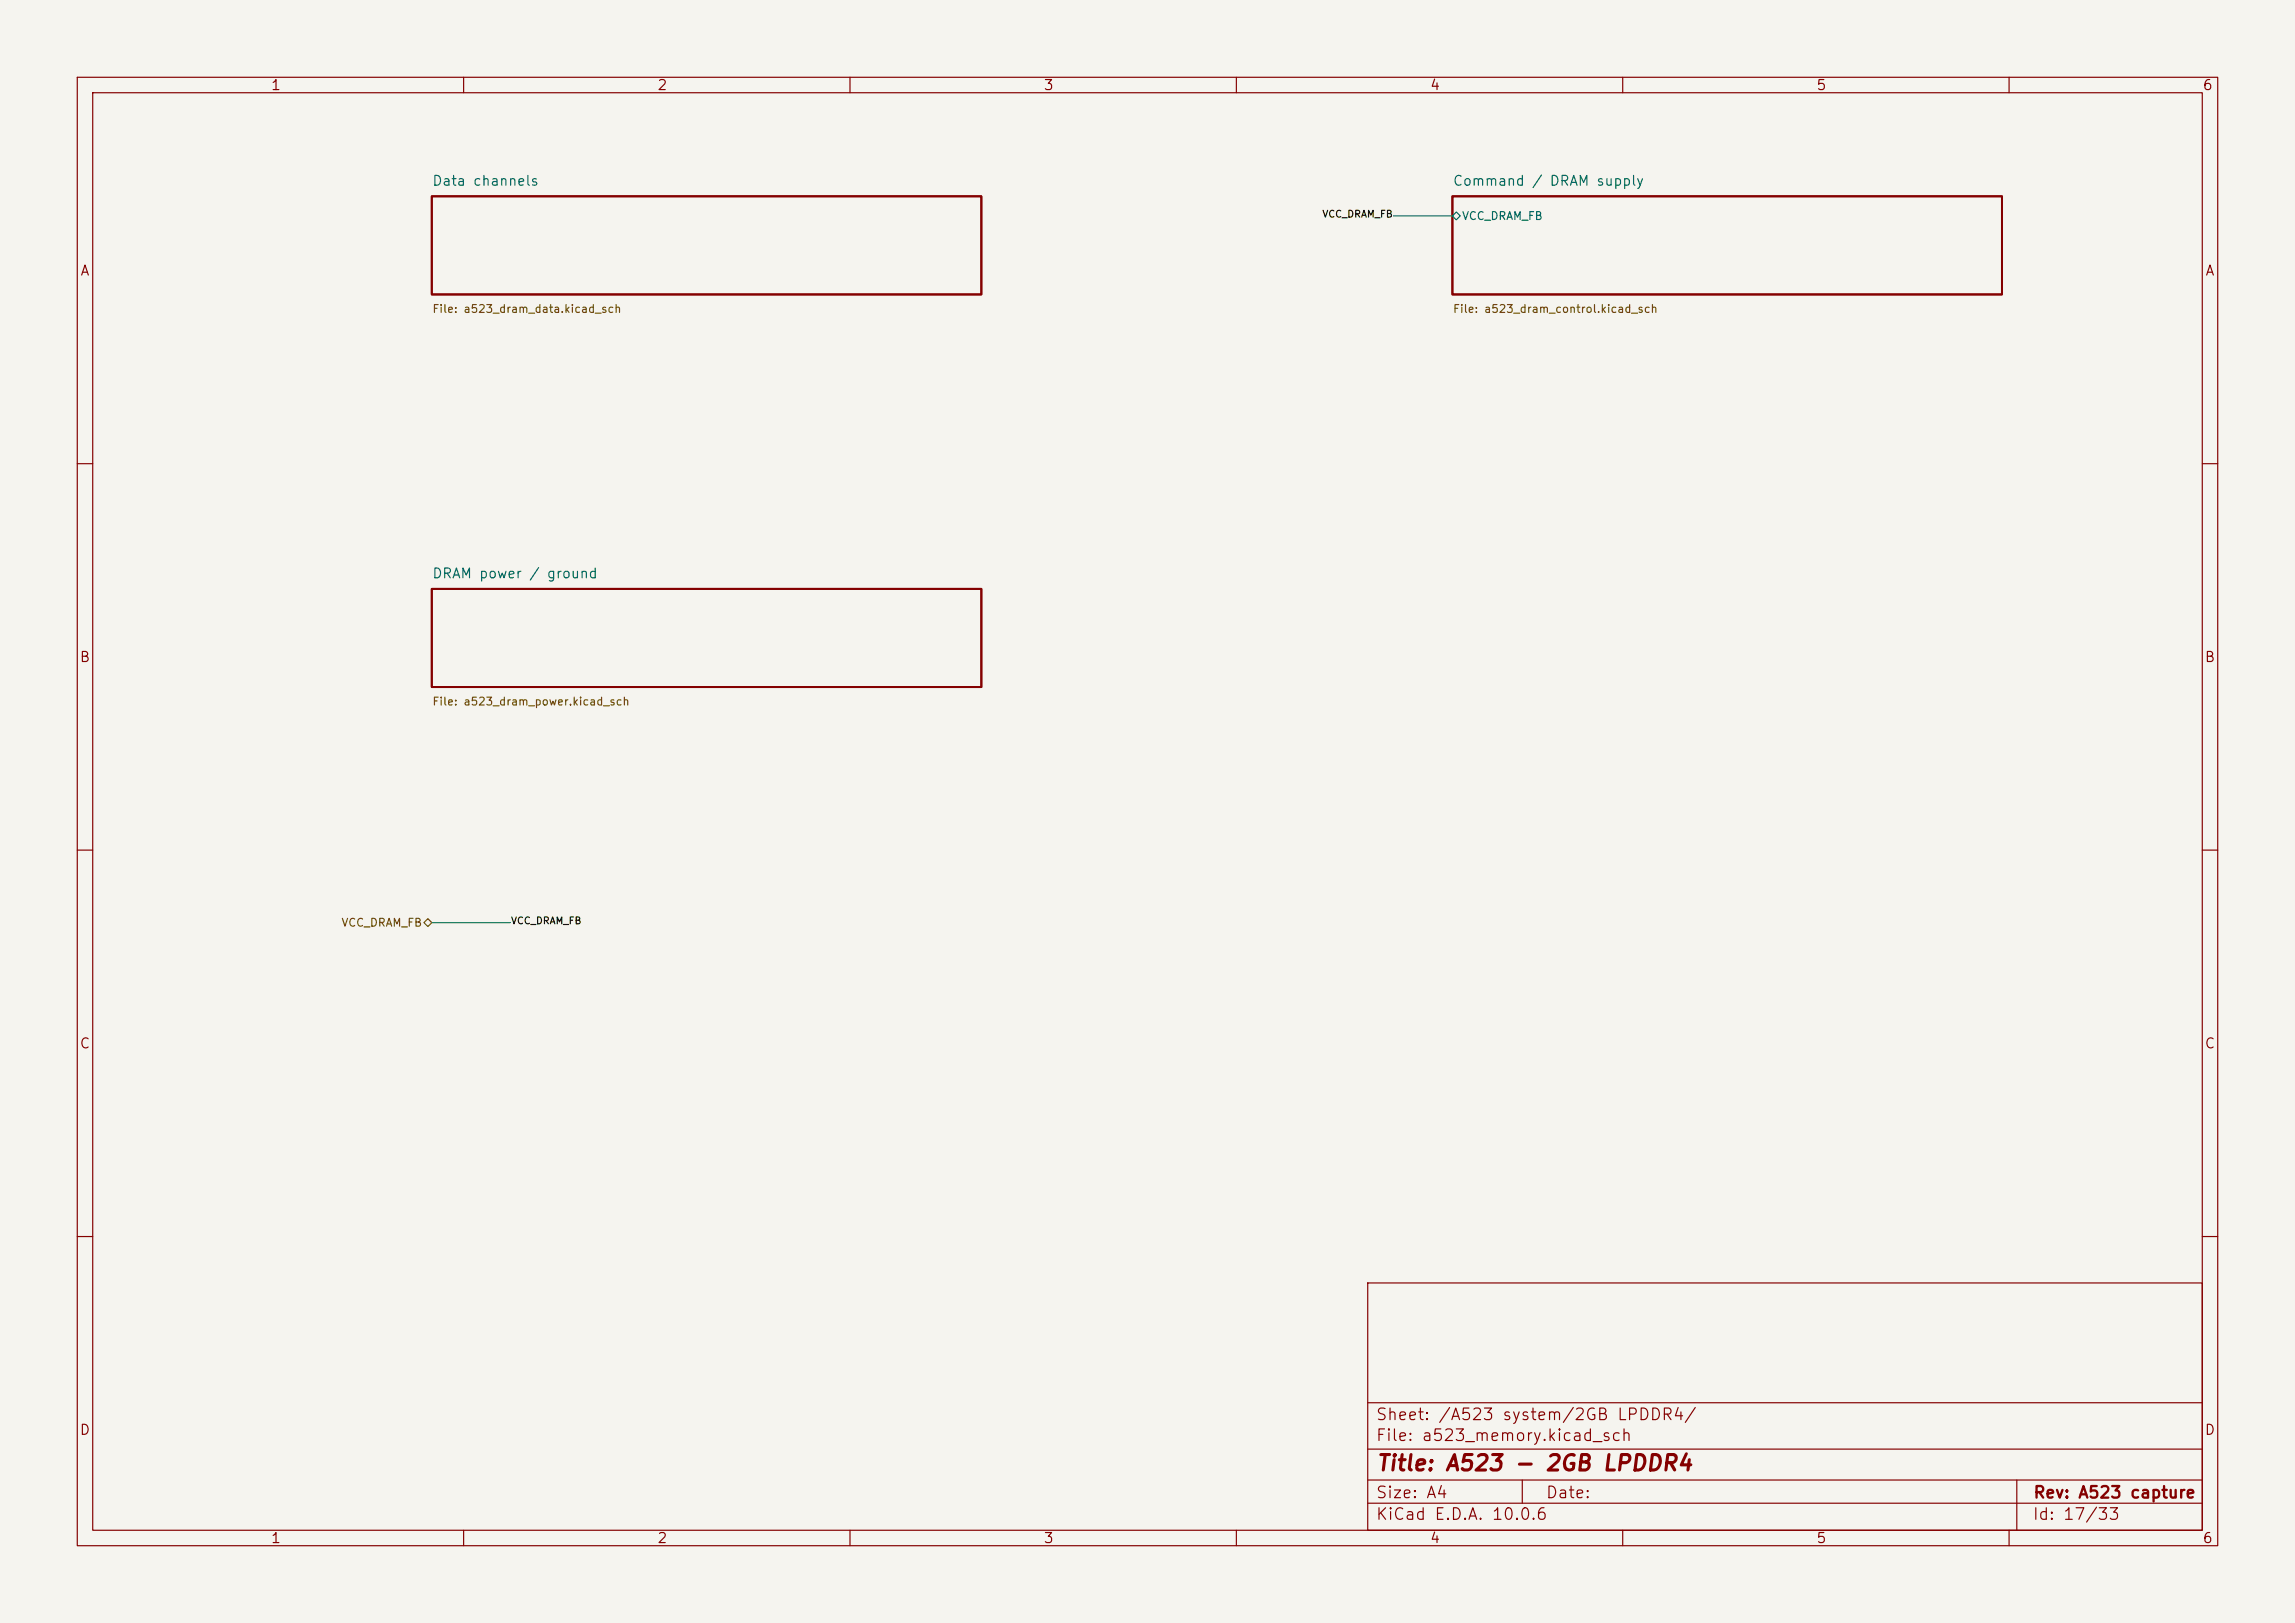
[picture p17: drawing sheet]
<svg xmlns="http://www.w3.org/2000/svg" width="297mm" height="210mm" viewBox="0 0 297 210" stroke-linecap="round" stroke-linejoin="round" font-family="sans-serif">
<defs><g id="words">
<text font-size="2" fill="#840000" x="178" y="190.8">Title: A523 - 2GB LPDDR4</text>
<g font-size="1.5" fill="#840000">
<text x="178" y="184.1">Sheet: /A523 system/2GB LPDDR4/</text>
<text x="178" y="186.8">File: a523_memory.kicad_sch</text>
<text x="178" y="197">KiCad E.D.A. 10.0.6</text>
<text x="178" y="194.2">Size: A4</text>
<text x="200" y="194.2">Date:</text>
<text x="263" y="197">Id: 17/33</text>
<text x="263" y="194.2">Rev: A523 capture</text>
</g>
<g font-size="1.3" fill="#840000">
<text x="35" y="12">1</text>
<text x="85" y="12">2</text>
<text x="135" y="12">3</text>
<text x="185" y="12">4</text>
<text x="235" y="12">5</text>
<text x="285" y="12">6</text>
<text x="10.3" y="36">A</text>
<text x="285.3" y="36">A</text>
<text x="10.2" y="86">B</text>
<text x="285.2" y="86">B</text>
<text x="10.2" y="136">C</text>
<text x="285.2" y="136">C</text>
<text x="10.2" y="186">D</text>
<text x="285.2" y="186">D</text>
<text x="35" y="200">1</text>
<text x="85" y="200">2</text>
<text x="135" y="200">3</text>
<text x="185" y="200">4</text>
<text x="235" y="200">5</text>
<text x="285" y="200">6</text>
</g>
<g font-size="1.3" fill="#006464">
<text x="55.9" y="24.4">Data channels</text>
<text x="187.9" y="24.4">Command / DRAM supply</text>
<text x="55.9" y="75.2">DRAM power / ground</text>
</g>
<text font-size="1" fill="#006464" x="189.1" y="28.7">VCC_DRAM_FB</text>
<g font-size="1" fill="#725600">
<text x="55.9" y="40.7">File: a523_dram_data.kicad_sch</text>
<text x="188" y="40.7">File: a523_dram_control.kicad_sch</text>
<text x="55.9" y="91.5">File: a523_dram_power.kicad_sch</text>
<text x="44.1" y="120.1">VCC_DRAM_FB</text>
</g>
<g font-size=".9" fill="#0f0f0f">
<text x="171" y="28.4">VCC_DRAM_FB</text>
<text x="66.1" y="119.8">VCC_DRAM_FB</text>
</g>
</g></defs>
<path d="M0 0h297v210h-297z" fill="#f5f4ef" stroke="#f5f4ef" stroke-width=".13"/>
<g fill="none" stroke="#840000" stroke-width=".15">
<path d="M10 10h277v190h-277zM12 12h273v186h-273zM60 10v2M110 10v2M160 10v2M210 10v2M260 10v2M10 60h2M285 60h2M10 110h2M285 110h2M10 160h2"/>
<path d="M177 166h108v32h-108zM285 160h2M60 198v2M110 198v2M160 198v2M177 194.5h108M177 191.5h108M177 187.5h108M177 181.5h108M197 191.5v3M210 198v2M260 198v2"/>
<path d="M261 191.5v6.5"/>
</g>
<path d="M55.9 25.4h71.1v12.7h-71.1zM188 25.4h71.1v12.7h-71.1zM55.9 76.2h71.1v12.7h-71.1z" fill="none" stroke="#840000" stroke-width=".25"/>
<path d="M188 27.9l.5-.5 .5 .5-.5 .5z" fill="none" stroke="#006464" stroke-width=".15"/>
<path d="M55.4 118.9l.5 .5-.5 .5-.5-.5z" fill="none" stroke="#725600" stroke-width=".15"/>
<path d="M180.3 27.9h7.7M55.9 119.4h10.1" fill="none" stroke="#009600" stroke-width=".15"/>
<use href="#words"/>
</svg>
